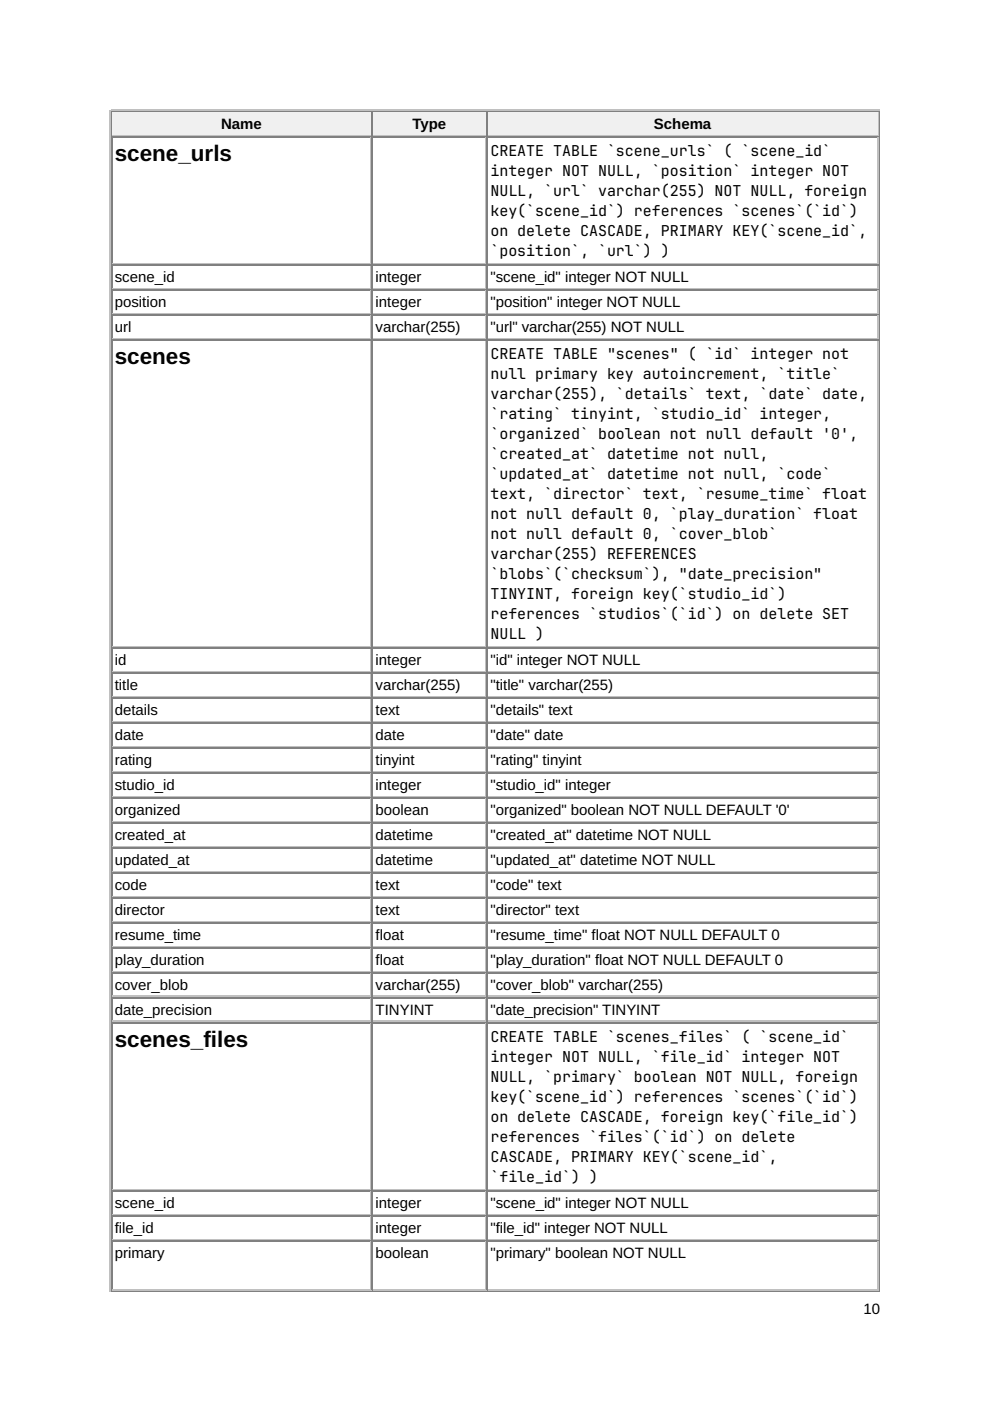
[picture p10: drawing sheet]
<svg xmlns="http://www.w3.org/2000/svg" width="210mm" height="297mm" viewBox="0 0 210 297" stroke-linecap="round" stroke-linejoin="round" font-family="sans-serif">
<defs><g id="words">
<g font-size="4.8">
<text x="24.3" y="34.1">scene_urls</text>
<text x="24.3" y="77.3">scenes</text>
<text x="24.3" y="222">scenes_files</text>
</g>
<g font-size="3.2">
<text x="46.9" y="27.3">Name</text>
<text x="87.4" y="27.3">Type</text>
<text x="138.6" y="27.3">Schema</text>
<text x="104" y="33.1">CREATE TABLE `scene_urls` ( `scene_id`</text>
<text x="104" y="37.3">integer NOT NULL, `position` integer NOT</text>
<text x="104" y="41.5">NULL, `url` varchar(255) NOT NULL, foreign</text>
<text x="104" y="45.8">key(`scene_id`) references `scenes`(`id`)</text>
<text x="104" y="50">on delete CASCADE, PRIMARY KEY(`scene_id`,</text>
<text x="24.3" y="59.8">scene_id</text>
<text x="79.6" y="59.8">integer</text>
<text x="104" y="54.2">`position`, `url`) )</text>
<text x="104" y="59.8">&quot;scene_id&quot; integer NOT NULL</text>
<text x="24.3" y="65.1">position</text>
<text x="79.6" y="65.1">integer</text>
<text x="104" y="65.1">&quot;position&quot; integer NOT NULL</text>
<text x="24.3" y="70.4">url</text>
<text x="79.6" y="70.4">varchar(255)</text>
<text x="104" y="70.4">&quot;url&quot; varchar(255) NOT NULL</text>
<text x="104" y="76.2">CREATE TABLE &quot;scenes&quot; ( `id` integer not</text>
<text x="104" y="80.4">null primary key autoincrement, `title`</text>
<text x="104" y="84.7">varchar(255), `details` text, `date` date,</text>
<text x="104" y="88.9">`rating` tinyint, `studio_id` integer,</text>
<text x="104" y="93.1">`organized` boolean not null default '0',</text>
<text x="104" y="97.4">`created_at` datetime not null,</text>
<text x="104" y="101.6">`updated_at` datetime not null, `code`</text>
<text x="104" y="105.8">text, `director` text, `resume_time` float</text>
<text x="104" y="110.1">not null default 0, `play_duration` float</text>
<text x="104" y="114.3">not null default 0, `cover_blob`</text>
<text x="104" y="118.5">varchar(255) REFERENCES</text>
<text x="104" y="122.8">`blobs`(`checksum`), &quot;date_precision&quot;</text>
<text x="104" y="127">TINYINT, foreign key(`studio_id`)</text>
<text x="104" y="131.2">references `studios`(`id`) on delete SET</text>
<text x="104" y="135.5">NULL )</text>
<text x="24.3" y="141">id</text>
<text x="79.6" y="141">integer</text>
<text x="104" y="141">&quot;id&quot; integer NOT NULL</text>
<text x="24.3" y="146.3">title</text>
<text x="79.6" y="146.3">varchar(255)</text>
<text x="104" y="146.3">&quot;title&quot; varchar(255)</text>
<text x="24.3" y="151.6">details</text>
<text x="79.6" y="151.6">text</text>
<text x="104" y="151.6">&quot;details&quot; text</text>
<text x="24.3" y="156.9">date</text>
<text x="79.6" y="156.9">date</text>
<text x="104" y="156.9">&quot;date&quot; date</text>
<text x="24.3" y="162.2">rating</text>
<text x="24.3" y="167.5">studio_id</text>
<text x="79.6" y="162.2">tinyint</text>
<text x="79.6" y="167.5">integer</text>
<text x="104" y="162.2">&quot;rating&quot; tinyint</text>
<text x="104" y="167.5">&quot;studio_id&quot; integer</text>
<text x="24.3" y="172.8">organized</text>
<text x="79.6" y="172.8">boolean</text>
<text x="104" y="172.8">&quot;organized&quot; boolean NOT NULL DEFAULT '0'</text>
<text x="24.3" y="178.1">created_at</text>
<text x="79.6" y="178.1">datetime</text>
<text x="104" y="178.1">&quot;created_at&quot; datetime NOT NULL</text>
<text x="24.3" y="183.4">updated_at</text>
<text x="79.6" y="183.4">datetime</text>
<text x="104" y="183.4">&quot;updated_at&quot; datetime NOT NULL</text>
<text x="24.3" y="188.6">code</text>
<text x="79.6" y="188.6">text</text>
<text x="104" y="188.6">&quot;code&quot; text</text>
<text x="24.3" y="193.9">director</text>
<text x="79.6" y="193.9">text</text>
<text x="104" y="193.9">&quot;director&quot; text</text>
<text x="24.3" y="199.2">resume_time</text>
<text x="79.6" y="199.2">float</text>
<text x="104" y="199.2">&quot;resume_time&quot; float NOT NULL DEFAULT 0</text>
<text x="24.3" y="204.5">play_duration</text>
<text x="24.3" y="209.8">cover_blob</text>
<text x="79.6" y="204.5">float</text>
<text x="79.6" y="209.8">varchar(255)</text>
<text x="104" y="204.5">&quot;play_duration&quot; float NOT NULL DEFAULT 0</text>
<text x="104" y="209.8">&quot;cover_blob&quot; varchar(255)</text>
<text x="24.3" y="215.1">date_precision</text>
<text x="79.6" y="215.1">TINYINT</text>
<text x="104" y="215.1">&quot;date_precision&quot; TINYINT</text>
<text x="104" y="220.9">CREATE TABLE `scenes_files` ( `scene_id`</text>
<text x="104" y="225.2">integer NOT NULL, `file_id` integer NOT</text>
<text x="104" y="229.4">NULL, `primary` boolean NOT NULL, foreign</text>
<text x="104" y="233.6">key(`scene_id`) references `scenes`(`id`)</text>
<text x="104" y="237.9">on delete CASCADE, foreign key(`file_id`)</text>
<text x="104" y="242.1">references `files`(`id`) on delete</text>
<text x="104" y="246.3">CASCADE, PRIMARY KEY(`scene_id`,</text>
<text x="104" y="250.6">`file_id`) )</text>
<text x="24.3" y="256.1">scene_id</text>
<text x="79.6" y="256.1">integer</text>
<text x="104" y="256.1">&quot;scene_id&quot; integer NOT NULL</text>
<text x="24.3" y="261.4">file_id</text>
<text x="79.6" y="261.4">integer</text>
<text x="104" y="261.4">&quot;file_id&quot; integer NOT NULL</text>
<text x="24.3" y="266.7">primary</text>
<text x="79.6" y="266.7">boolean</text>
<text x="104" y="266.7">&quot;primary&quot; boolean NOT NULL</text>
<text x="183.1" y="278.6">10</text>
</g>
</g></defs>
<path d="M23.4 23.3v250.5M23.5 23.4h163M23.8 28.7h55M78.7 23.8v4.8" fill="none" stroke="#c0c0c0" stroke-width=".26"/>
<path d="M23.7 23.5v5.3M23.8 23.7h55M186.4 23.5v250.1M23.5 273.7h163" fill="none" stroke="#808080" stroke-width=".26"/>
<g fill="#f0f0f0">
<path d="M23.8 23.8h54.8v4.8h-54.8z"/>
<path d="M46.8 24.3h8.8v3.7h-8.8z"/>
</g>
<path d="M79 23.5v5.3M79.1 23.7h24.1" fill="none" stroke="#808080" stroke-width=".26"/>
<path d="M79.1 28.7h24.1M103.1 23.8v4.8" fill="none" stroke="#c0c0c0" stroke-width=".26"/>
<g fill="#f0f0f0">
<path d="M79.1 23.8h23.8v4.8h-23.8z"/>
<path d="M87.3 24.3h7.4v3.7h-7.4z"/>
</g>
<path d="M103.3 23.5v5.3M103.5 23.7h82.8" fill="none" stroke="#808080" stroke-width=".26"/>
<path d="M103.5 28.7h82.8M186.1 23.8v4.8" fill="none" stroke="#c0c0c0" stroke-width=".26"/>
<g fill="#f0f0f0">
<path d="M103.5 23.8h82.5v4.8h-82.5z"/>
<path d="M138.6 24.3h12.2v3.7h-12.2z"/>
</g>
<g fill="none" stroke="#808080" stroke-width=".26">
<path d="M23.7 28.8v244.8M23.8 29h55M79 28.8v244.8M79.1 29h24.1M103.3 28.8v244.8M103.5 29h82.8M23.8 56.2h55M79.1 56.2h24.1M103.5 56.2h82.8M23.8 61.5h55M23.8 66.8h55M23.8 72.1h55"/>
<path d="M79.1 61.5h24.1M79.1 66.8h24.1M79.1 72.1h24.1M103.5 61.5h82.8M103.5 66.8h82.8M103.5 72.1h82.8M23.8 137.5h55M79.1 137.5h24.1M103.5 137.5h82.8M23.8 142.7h55M23.8 148h55M23.8 153.3h55"/>
<path d="M23.8 158.6h55M79.1 142.7h24.1M79.1 148h24.1M79.1 153.3h24.1M79.1 158.6h24.1M103.5 142.7h82.8M103.5 148h82.8M103.5 153.3h82.8M103.5 158.6h82.8M23.8 163.9h55M23.8 169.2h55M23.8 174.5h55"/>
<path d="M23.8 179.8h55M79.1 163.9h24.1M79.1 169.2h24.1M79.1 174.5h24.1M79.1 179.8h24.1M103.5 163.9h82.8M103.5 169.2h82.8M103.5 174.5h82.8M103.5 179.8h82.8M23.8 185.1h55M23.8 190.4h55M23.8 195.7h55"/>
<path d="M79.1 185.1h24.1M79.1 190.4h24.1M79.1 195.7h24.1M103.5 185.1h82.8M103.5 190.4h82.8M103.5 195.7h82.8M23.8 201h55M23.8 206.2h55M23.8 211.5h55M23.8 216.8h55M79.1 201h24.1M79.1 206.2h24.1"/>
<path d="M79.1 211.5h24.1M79.1 216.8h24.1M103.5 201h82.8M103.5 206.2h82.8M103.5 211.5h82.8M103.5 216.8h82.8M23.8 252.5h55M23.8 257.8h55M79.1 252.5h24.1M79.1 257.8h24.1M103.5 252.5h82.8M103.5 257.8h82.8"/>
<path d="M23.8 263.1h55M79.1 263.1h24.1M103.5 263.1h82.8"/>
</g>
<g fill="none" stroke="#c0c0c0" stroke-width=".26">
<path d="M78.7 29.1v26.7M103.1 29.1v26.7M186.1 29.1v26.7M23.8 56h55M78.7 56.4v4.7M79.1 56h24.1M103.1 56.4v4.7M103.5 56h82.8M186.1 56.4v4.7M23.8 61.3h55M23.8 66.5h55M23.8 71.8h55"/>
<path d="M78.7 61.6v4.8M78.7 66.9v4.8M78.7 72.2v64.9M79.1 61.3h24.1M79.1 66.5h24.1M79.1 71.8h24.1M103.1 61.6v4.8M103.1 66.9v4.8M103.1 72.2v64.9M103.5 61.3h82.8M103.5 66.5h82.8M103.5 71.8h82.8"/>
<path d="M186.1 61.6v4.8M186.1 66.9v4.8M186.1 72.2v64.9M23.8 137.2h55M78.7 137.6v4.7M79.1 137.2h24.1M103.1 137.6v4.7M103.5 137.2h82.8M186.1 137.6v4.7M23.8 142.5h55M23.8 147.8h55M23.8 153.1h55"/>
<path d="M23.8 158.4h55M78.7 142.9v4.7M78.7 148.2v4.7M78.7 153.5v4.7M78.7 158.7v4.8M79.1 142.5h24.1M79.1 147.8h24.1M79.1 153.1h24.1M79.1 158.4h24.1M103.1 142.9v4.7M103.1 148.2v4.7M103.1 153.5v4.7"/>
<path d="M103.1 158.7v4.8M103.5 142.5h82.8M103.5 147.8h82.8M103.5 153.1h82.8M103.5 158.4h82.8M186.1 142.9v4.7M186.1 148.2v4.7M186.1 153.5v4.7M186.1 158.7v4.8M23.8 163.6h55M23.8 168.9h55M23.8 174.2h55"/>
<path d="M23.8 179.5h55M78.7 164v4.8M78.7 169.3v4.8M78.7 174.6v4.8M78.7 179.9v4.8M79.1 163.6h24.1M79.1 168.9h24.1M79.1 174.2h24.1M79.1 179.5h24.1M103.1 164v4.8M103.1 169.3v4.8M103.1 174.6v4.8"/>
<path d="M103.1 179.9v4.8M103.5 163.6h82.8M103.5 168.9h82.8M103.5 174.2h82.8M103.5 179.5h82.8M186.1 164v4.8M186.1 169.3v4.8M186.1 174.6v4.8M186.1 179.9v4.8M23.8 184.8h55M23.8 190.1h55M23.8 195.4h55"/>
<path d="M78.7 185.2v4.8M78.7 190.5v4.8M78.7 195.8v4.8M79.1 184.8h24.1M79.1 190.1h24.1M79.1 195.4h24.1M103.1 185.2v4.8M103.1 190.5v4.8M103.1 195.8v4.8M103.5 184.8h82.8M103.5 190.1h82.8M103.5 195.4h82.8"/>
<path d="M186.1 185.2v4.8M186.1 190.5v4.8M186.1 195.8v4.8M23.8 200.7h55M23.8 206h55M23.8 211.3h55M23.8 216.6h55M78.7 201.1v4.7M78.7 206.4v4.7M78.7 211.7v4.7M78.7 217v35.1M79.1 200.7h24.1"/>
<path d="M79.1 206h24.1M79.1 211.3h24.1M79.1 216.6h24.1M103.1 201.1v4.7M103.1 206.4v4.7M103.1 211.7v4.7M103.1 217v35.1M103.5 200.7h82.8M103.5 206h82.8M103.5 211.3h82.8M103.5 216.6h82.8M186.1 201.1v4.7"/>
<path d="M186.1 206.4v4.7M186.1 211.7v4.7M186.1 217v35.1M23.8 252.3h55M23.8 257.6h55M78.7 252.7v4.7M78.7 258v4.7M79.1 252.3h24.1M79.1 257.6h24.1M103.1 252.7v4.7M103.1 258v4.7M103.5 252.3h82.8"/>
<path d="M103.5 257.6h82.8M186.1 252.7v4.7M186.1 258v4.7M23.8 262.9h55M23.8 273.4h55M78.7 263.3v10M79.1 262.9h24.1M79.1 273.4h24.1M103.1 263.3v10M103.5 262.9h82.8M103.5 273.4h82.8M186.1 263.3v10"/>
</g>
<use href="#words"/>
</svg>
